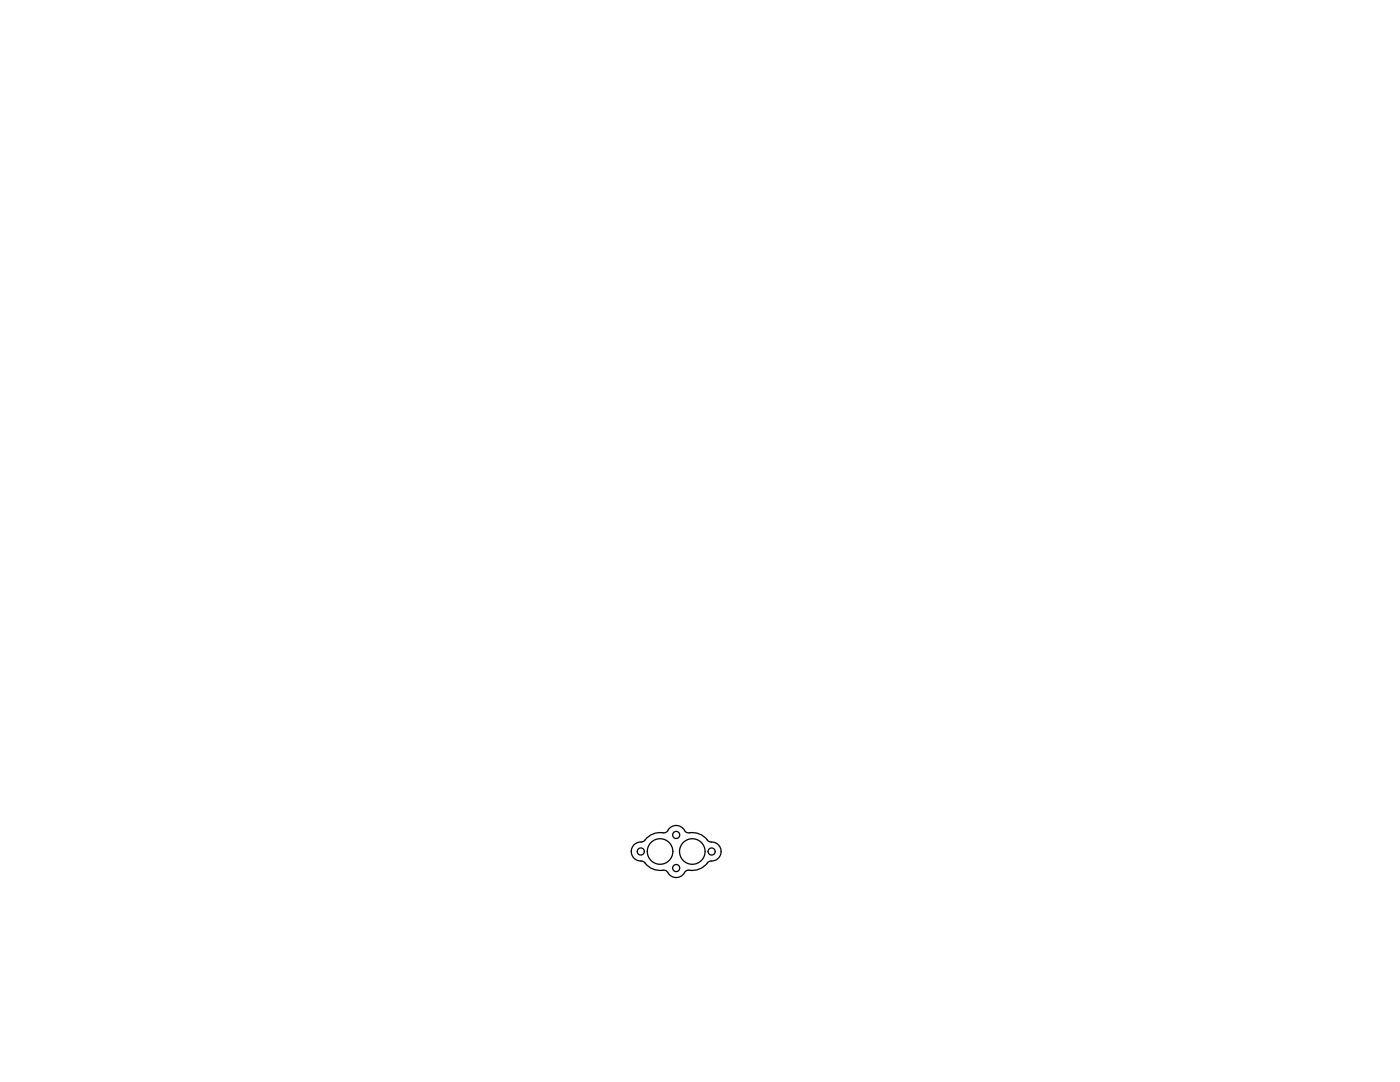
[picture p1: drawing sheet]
<svg xmlns="http://www.w3.org/2000/svg" width="279mm" height="216mm" viewBox="0 0 279 216" stroke-linecap="round" stroke-linejoin="round" font-family="sans-serif">
<!-- layer: 0 -->
<g fill="none" stroke="#000" stroke-width=".25">
<path d="M127.9 168a1.93 1.93 0 0 0-1.9 2.1 1.93 1.93 0 0 0 2.2 1.7l.3 .2a4.1 4.1 0 0 0 4.1 1.6l.7 .5M133.3 165.7a1.94 1.94 0 0 1 1.8-1 1.94 1.94 0 0 1 1.7 1.2l.8 .3M133.3 165.7a1.22 1.22 0 0 1-1.6 .4 4 4 0 0 0-3.2 1.7l-.6 .2M137.6 173.6a1.11 1.11 0 0 0-1.2 .9 1.89 1.89 0 0 1-3.1-.4M137.6 166.2a4 4 0 0 1 3.8 1.6l.6 .2M142 168a1.93 1.93 0 0 1 1.9 2.1 1.93 1.93 0 0 1-2.2 1.7l-.3 .2a4 4 0 0 1-3.8 1.6"/>
<circle cx="127.9" cy="169.9" r=".71"/>
<circle cx="131.7" cy="169.9" r="2.55"/>
<circle cx="134.9" cy="166.6" r=".71"/>
<circle cx="134.9" cy="173.2" r=".71"/>
<circle cx="138.2" cy="169.9" r="2.55"/>
<circle cx="142" cy="169.9" r=".71"/>
</g>
</svg>
